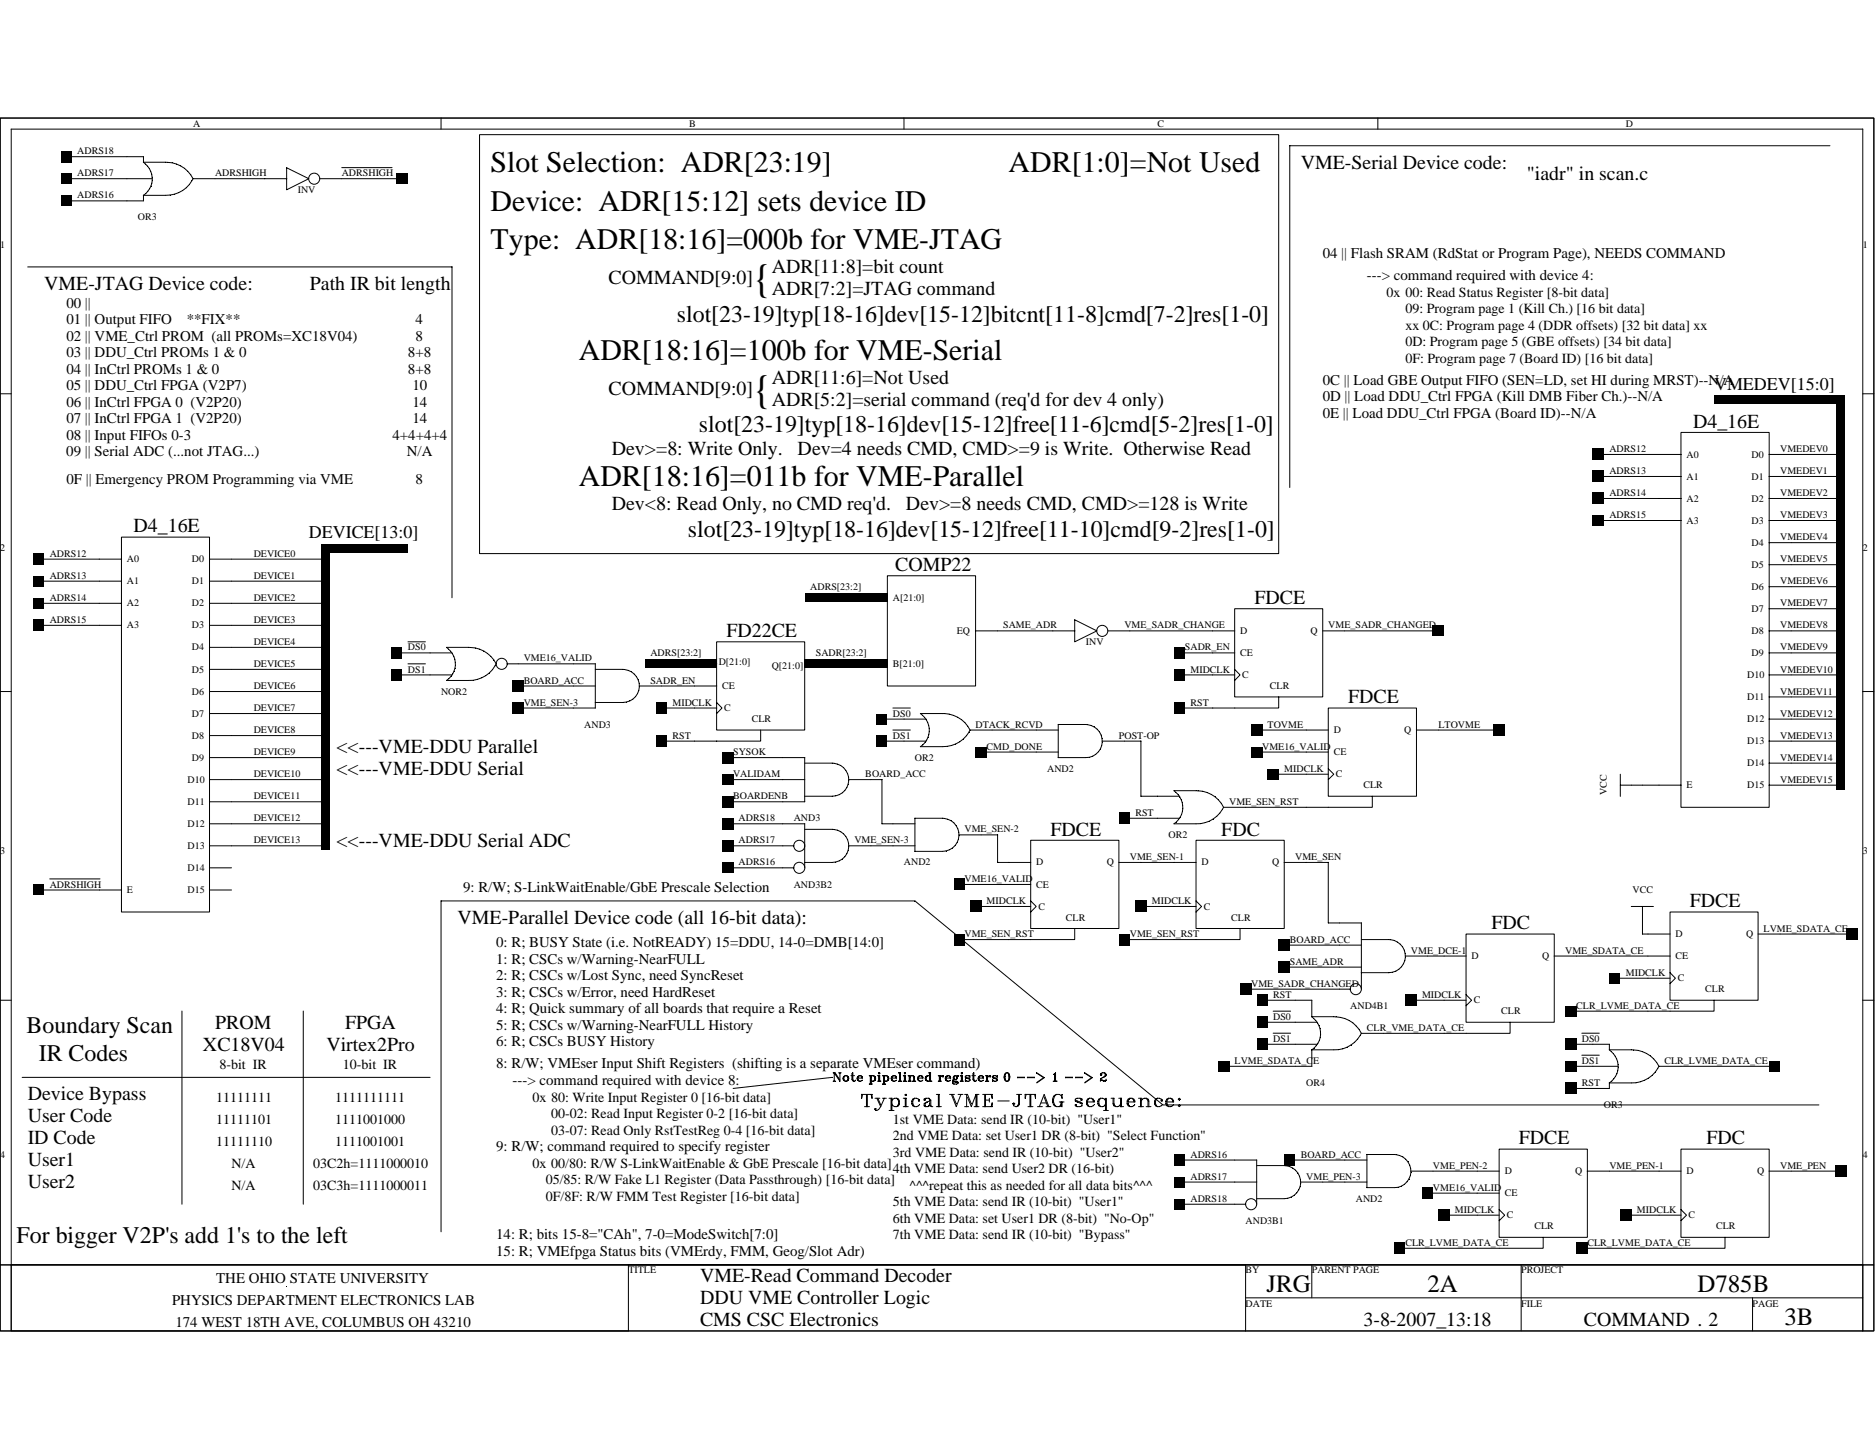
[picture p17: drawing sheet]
<svg xmlns="http://www.w3.org/2000/svg" width="279mm" height="216mm" viewBox="0 0 279 216" stroke-linecap="round" stroke-linejoin="round" font-family="sans-serif">
<defs><g id="words">
<g font-size="5.9">
<text x="112.2" y="43.4">{</text>
<text x="112.2" y="59.8">{</text>
</g>
<g font-size="4.5">
<text x="73.1" y="25.6">Slot Selection: ADR[23:19]</text>
<text x="150.3" y="25.6">ADR[1:0]=Not Used</text>
<text x="73.1" y="31.4">Device: ADR[15:12] sets device ID</text>
<text x="73.1" y="37.1">Type: ADR[18:16]=000b for VME-JTAG</text>
<text x="86.3" y="53.6">ADR[18:16]=100b for VME-Serial</text>
<text x="86.3" y="72.5">ADR[18:16]=011b for VME-Parallel</text>
</g>
<g font-size="3.7">
<text x="188.7" y="192.6">JRG</text>
<text x="212.7" y="192.6">2A</text>
<text x="252.9" y="192.6">D785B</text>
<text x="265.9" y="197.5">3B</text>
</g>
<g font-size="3.6">
<text x="100.9" y="48">slot[23-19]typ[18-16]dev[15-12]bitcnt[11-8]cmd[7-2]res[1-0]</text>
<text x="104.1" y="64.4">slot[23-19]typ[18-16]dev[15-12]free[11-6]cmd[5-2]res[1-0]</text>
<text x="102.5" y="80.1">slot[23-19]typ[18-16]dev[15-12]free[11-10]cmd[9-2]res[1-0]</text>
<text x="4" y="154">Boundary Scan</text>
<text x="5.8" y="158.1">IR Codes</text>
<text x="2.5" y="185.2">For bigger V2P's add 1's to the left</text>
</g>
<g font-size="3">
<text x="193.8" y="25.1">VME-Serial Device code:</text>
<text x="227.5" y="26.8">&quot;iadr&quot; in scan.c</text>
<text x="115" y="40.7">ADR[11:8]=bit count</text>
<text x="6.6" y="43.2">VME-JTAG Device code:</text>
<text x="46.2" y="43.2">Path IR bit length</text>
<text x="90.7" y="42.4">COMMAND[9:0]</text>
<text x="115" y="44">ADR[7:2]=JTAG command</text>
<text x="90.7" y="58.8">COMMAND[9:0]</text>
<text x="115" y="57.1">ADR[11:6]=Not Used</text>
<text x="115" y="60.4">ADR[5:2]=serial command (req'd for dev 4 only)</text>
<text x="252.3" y="63.7">D4_16E</text>
<text x="91.2" y="67.8">Dev&gt;=8: Write Only.</text>
<text x="118.9" y="67.8">Dev=4 needs CMD, CMD&gt;=9 is Write. Otherwise Read</text>
<text x="91.2" y="76.1">Dev&lt;8: Read Only, no CMD req'd.</text>
<text x="135" y="76.1">Dev&gt;=8 needs CMD, CMD&gt;=128 is Write</text>
<text x="19.9" y="79.3">D4_16E</text>
<text x="133.4" y="85.1">COMP22</text>
<text x="108.2" y="94.9">FD22CE</text>
<text x="186.9" y="90">FDCE</text>
<text x="200.9" y="104.8">FDCE</text>
<text x="50.1" y="112.2">&lt;&lt;---VME-DDU Parallel</text>
<text x="50.1" y="115.5">&lt;&lt;---VME-DDU Serial</text>
<text x="156.5" y="124.5">FDCE</text>
<text x="182" y="124.5">FDC</text>
<text x="50.1" y="126.2">&lt;&lt;---VME-DDU Serial ADC</text>
<text x="68.2" y="137.6">VME-Parallel Device code (all 16-bit data):</text>
<text x="251.8" y="135.2">FDCE</text>
<text x="222.2" y="138.5">FDC</text>
<text x="32" y="153.3">PROM</text>
<text x="51.4" y="153.3">FPGA</text>
<text x="30.2" y="156.5">XC18V04</text>
<text x="48.6" y="156.5">Virtex2Pro</text>
<text x="4.1" y="163.9">Device Bypass</text>
<text x="4.1" y="167.2">User Code</text>
<text x="4.1" y="170.5">ID Code</text>
<text x="4.1" y="173.8">User1</text>
<text x="226.3" y="170.5">FDCE</text>
<text x="254.3" y="170.5">FDC</text>
<text x="4.1" y="177.1">User2</text>
<text x="104.3" y="191.1">VME-Read Command Decoder</text>
<text x="104.3" y="194.3">DDU VME Controller Logic</text>
<text x="104.3" y="197.6">CMS CSC Electronics</text>
<text x="203.2" y="197.6">3-8-2007_13:18</text>
<text x="236" y="197.6">COMMAND . 2</text>
</g>
<g font-size="2.7">
<text x="255.4" y="58">VMEDEV[15:0]</text>
<text x="46" y="80.2">DEVICE[13:0]</text>
</g>
<g font-size="2.2">
<text x="197.1" y="38.4">04 || Flash SRAM (RdStat or Program Page), NEEDS COMMAND</text>
<text x="203.7" y="41.7">---&gt; command required with device 4:</text>
<text x="9.9" y="45.8">00 ||</text>
<text x="9.9" y="50.8">02 || VME_Ctrl PROM (all PROMs=XC18V04)</text>
<text x="9.9" y="53.2">03 || DDU_Ctrl PROMs 1 &amp; 0</text>
<text x="9.9" y="48.3">01 || Output FIFO</text>
<text x="27.8" y="48.3">**FIX**</text>
<text x="60.8" y="53.2">8+8</text>
<text x="61.9" y="50.8">8</text>
<text x="61.9" y="48.3">4</text>
<text x="9.9" y="58.1">05 || DDU_Ctrl FPGA (V2P7)</text>
<text x="9.9" y="55.7">04 || InCtrl PROMs 1 &amp; 0</text>
<text x="60.8" y="55.7">8+8</text>
<text x="61.4" y="58.1">10</text>
<text x="197.1" y="57.3">0C || Load GBE Output FIFO (SEN=LD, set HI during MRST)--N/A</text>
<text x="197.1" y="59.8">0D || Load DDU_Ctrl FPGA (Kill DMB Fiber Ch.)--N/A</text>
<text x="9.9" y="65.5">08 || Input FIFOs 0-3</text>
<text x="9.9" y="60.6">06 || InCtrl FPGA 0 (V2P20)</text>
<text x="9.9" y="63.1">07 || InCtrl FPGA 1 (V2P20)</text>
<text x="58.5" y="65.5">4+4+4+4</text>
<text x="61.4" y="60.6">14</text>
<text x="61.4" y="63.1">14</text>
<text x="197.1" y="62.3">0E || Load DDU_Ctrl FPGA (Board ID)--N/A</text>
<text x="9.9" y="68">09 || Serial ADC (...not JTAG...)</text>
<text x="60.6" y="68">N/A</text>
<text x="9.9" y="72.1">0F || Emergency PROM Programming via VME</text>
<text x="61.9" y="72.1">8</text>
<text x="69" y="132.9">9: R/W; S-LinkWaitEnable/GbE Prescale Selection</text>
<text x="73.9" y="141.1">0: R; BUSY State (i.e. NotREADY) 15=DDU, 14-0=DMB[14:0]</text>
<text x="73.9" y="143.6">1: R; CSCs w/Warning-NearFULL</text>
<text x="73.9" y="148.5">3: R; CSCs w/Error, need HardReset</text>
<text x="73.9" y="146">2: R; CSCs w/Lost Sync, need SyncReset</text>
<text x="73.9" y="151">4: R; Quick summary of all boards that require a Reset</text>
<text x="73.9" y="153.4">5: R; CSCs w/Warning-NearFULL History</text>
<text x="73.9" y="155.9">6: R; CSCs BUSY History</text>
<text x="73.9" y="159.2">8: R/W; VMEser Input Shift Registers (shifting is a separate VMEser command)</text>
<text x="76.4" y="161.6">---&gt; command required with device 8:</text>
<text x="73.9" y="171.5">9: R/W; command required to specify register</text>
<text x="73.9" y="184.6">14: R; bits 15-8=&quot;CAh&quot;, 7-0=ModeSwitch[7:0]</text>
<text x="32.2" y="191.2">THE OHIO STATE UNIVERSITY</text>
<text x="73.9" y="187.1">15: R; VMEfpga Status bits (VMErdy, FMM, Geog/Slot Adr)</text>
<text x="25.6" y="194.5">PHYSICS DEPARTMENT ELECTRONICS LAB</text>
<text x="26.1" y="197.8">174 WEST 18TH AVE, COLUMBUS OH 43210</text>
</g>
<g font-size="2.1">
<text x="206.6" y="44.2">0x 00: Read Status Register [8-bit data]</text>
<text x="209.4" y="46.7">09: Program page 1 (Kill Ch.) [16 bit data]</text>
<text x="209.4" y="51.6">0D: Program page 5 (GBE offsets) [34 bit data]</text>
<text x="209.4" y="49.1">xx 0C: Program page 4 (DDR offsets) [32 bit data] xx</text>
<text x="209.4" y="54.1">0F: Program page 7 (Board ID) [16 bit data]</text>
<text x="32.7" y="159.2">8-bit IR</text>
<text x="51.1" y="159.2">10-bit IR</text>
<text x="32.2" y="164.1">11111111</text>
<text x="32.2" y="167.4">11111101</text>
<text x="50" y="164.1">1111111111</text>
<text x="50" y="167.4">1111001000</text>
<text x="79.4" y="164.1">0x 80: Write Input Register 0 [16-bit data]</text>
<text x="82.1" y="166.6">00-02: Read Input Register 0-2 [16-bit data]</text>
<text x="133.1" y="167.4">1st VME Data: send IR (10-bit) &quot;User1&quot;</text>
<text x="32.2" y="170.7">11111110</text>
<text x="50" y="170.7">1111001001</text>
<text x="82.1" y="169.1">03-07: Read Only RstTestReg 0-4 [16-bit data]</text>
<text x="133.1" y="172.4">3rd VME Data: send IR (10-bit) &quot;User2&quot;</text>
<text x="133.1" y="169.9">2nd VME Data: set User1 DR (8-bit) &quot;Select Function&quot;</text>
<text x="34.5" y="177.3">N/A</text>
<text x="34.5" y="174">N/A</text>
<text x="46.7" y="174">03C2h=1111000010</text>
<text x="46.7" y="177.3">03C3h=1111000011</text>
<text x="79.4" y="174">0x 00/80: R/W S-LinkWaitEnable &amp; GbE Prescale [16-bit data]</text>
<text x="81.3" y="176.5">05/85: R/W Fake L1 Register (Data Passthrough) [16-bit data]</text>
<text x="81.3" y="178.9">0F/8F: R/W FMM Test Register [16-bit data]</text>
<text x="133.1" y="174.8">4th VME Data: send User2 DR (16-bit)</text>
<text x="133.1" y="179.7">5th VME Data: send IR (10-bit) &quot;User1&quot;</text>
<text x="135.5" y="177.3">^^^repeat this as needed for all data bits^^^</text>
<text x="133.1" y="182.2">6th VME Data: set User1 DR (8-bit) &quot;No-Op&quot;</text>
<text x="133.1" y="184.7">7th VME Data: send IR (10-bit) &quot;Bypass&quot;</text>
</g>
<g font-size="1.5">
<text x="11.5" y="23">ADRS18</text>
<text x="28.8" y="18.9">A</text>
<text x="102.7" y="18.9">B</text>
<text x="172.5" y="18.9">C</text>
<text x="242.3" y="18.9">D</text>
<text x="11.5" y="29.6">ADRS16</text>
<text x="11.5" y="26.3">ADRS17</text>
<text x="32" y="26.3">ADRSHIGH</text>
<text x="44.4" y="28.7">INV</text>
<text x="50.9" y="26.3">ADRSHIGH</text>
<text x="20.6" y="32.9">OR3</text>
<text x="0" y="37">1</text>
<text x="277.6" y="37">1</text>
<text x="239.8" y="67.4">ADRS12</text>
<text x="239.8" y="70.6">ADRS13</text>
<text x="251.3" y="68.2">A0</text>
<text x="251.3" y="71.5">A1</text>
<text x="261" y="71.5">D1</text>
<text x="261" y="68.2">D0</text>
<text x="265.3" y="70.6">VMEDEV1</text>
<text x="265.3" y="67.4">VMEDEV0</text>
<text x="239.8" y="77.2">ADRS15</text>
<text x="239.8" y="73.9">ADRS14</text>
<text x="251.3" y="74.7">A2</text>
<text x="261" y="74.7">D2</text>
<text x="265.3" y="77.2">VMEDEV3</text>
<text x="265.3" y="73.9">VMEDEV2</text>
<text x="0" y="82.1">2</text>
<text x="7.4" y="83">ADRS12</text>
<text x="18.9" y="83.8">A0</text>
<text x="28.6" y="83.8">D0</text>
<text x="37.8" y="83">DEVICE0</text>
<text x="251.3" y="78">A3</text>
<text x="261" y="81.3">D4</text>
<text x="261" y="78">D3</text>
<text x="265.3" y="83.8">VMEDEV5</text>
<text x="265.3" y="80.5">VMEDEV4</text>
<text x="277.6" y="82.1">2</text>
<text x="7.4" y="86.2">ADRS13</text>
<text x="7.4" y="89.5">ADRS14</text>
<text x="18.9" y="87.1">A1</text>
<text x="28.6" y="87.1">D1</text>
<text x="37.8" y="86.2">DEVICE1</text>
<text x="37.8" y="89.5">DEVICE2</text>
<text x="120.7" y="87.9">ADRS[23:2]</text>
<text x="133.1" y="89.5">A[21:0]</text>
<text x="261" y="87.9">D6</text>
<text x="261" y="84.6">D5</text>
<text x="265.3" y="87.1">VMEDEV6</text>
<text x="7.4" y="92.8">ADRS15</text>
<text x="18.9" y="90.3">A2</text>
<text x="18.9" y="93.6">A3</text>
<text x="28.6" y="93.6">D3</text>
<text x="28.6" y="90.3">D2</text>
<text x="37.8" y="92.8">DEVICE3</text>
<text x="142.6" y="94.4">EQ</text>
<text x="149.5" y="93.6">SAME_ADR</text>
<text x="167.6" y="93.6">VME_SADR_CHANGE</text>
<text x="184.8" y="94.4">D</text>
<text x="195.3" y="94.4">Q</text>
<text x="197.9" y="93.6">VME_SADR_CHANGED</text>
<text x="261" y="94.4">D8</text>
<text x="261" y="91.2">D7</text>
<text x="265.3" y="93.6">VMEDEV8</text>
<text x="265.3" y="90.3">VMEDEV7</text>
<text x="28.6" y="100.2">D5</text>
<text x="28.6" y="96.9">D4</text>
<text x="37.8" y="96.1">DEVICE4</text>
<text x="37.8" y="99.4">DEVICE5</text>
<text x="60.8" y="96.9">DS0</text>
<text x="60.8" y="100.2">DS1</text>
<text x="78" y="98.6">VME16_VALID</text>
<text x="78" y="101.9">BOARD_ACC</text>
<text x="96.9" y="101.9">SADR_EN</text>
<text x="96.9" y="97.7">ADRS[23:2]</text>
<text x="107.1" y="99.1">D[21:0]</text>
<text x="115" y="99.7">Q[21:0]</text>
<text x="121.6" y="97.7">SADR[23:2]</text>
<text x="133.1" y="99.4">B[21:0]</text>
<text x="161.8" y="96.1">INV</text>
<text x="176.6" y="96.9">SADR_EN</text>
<text x="177.4" y="100.2">MIDCLK</text>
<text x="184.8" y="97.7">CE</text>
<text x="185.1" y="101">C</text>
<text x="260.3" y="101">D10</text>
<text x="261" y="97.7">D9</text>
<text x="265.3" y="100.2">VMEDEV10</text>
<text x="265.3" y="96.9">VMEDEV9</text>
<text x="28.6" y="106.8">D7</text>
<text x="28.6" y="103.5">D6</text>
<text x="37.8" y="106">DEVICE7</text>
<text x="37.8" y="102.7">DEVICE6</text>
<text x="65.7" y="103.5">NOR2</text>
<text x="78" y="105.1">VME_SEN-3</text>
<text x="100.2" y="105.1">MIDCLK</text>
<text x="107.6" y="102.7">CE</text>
<text x="107.9" y="106">C</text>
<text x="112" y="107.6">CLR</text>
<text x="133.1" y="106.8">DS0</text>
<text x="177.4" y="105.1">RST</text>
<text x="189.2" y="102.7">CLR</text>
<text x="260.3" y="107.6">D12</text>
<text x="260.3" y="104.3">D11</text>
<text x="265.3" y="103.5">VMEDEV11</text>
<text x="265.3" y="106.8">VMEDEV12</text>
<text x="28.6" y="113.3">D9</text>
<text x="28.6" y="110.1">D8</text>
<text x="37.8" y="112.5">DEVICE9</text>
<text x="37.8" y="109.2">DEVICE8</text>
<text x="87.1" y="108.4">AND3</text>
<text x="100.2" y="110.1">RST</text>
<text x="109.2" y="112.5">SYSOK</text>
<text x="133.1" y="110.1">DS1</text>
<text x="136.3" y="113.3">OR2</text>
<text x="145.4" y="108.4">DTACK_RCVD</text>
<text x="147" y="111.7">CMD_DONE</text>
<text x="166.7" y="110.1">POST-OP</text>
<text x="188.1" y="111.7">VME16_VALID</text>
<text x="188.9" y="108.4">TOVME</text>
<text x="198.8" y="112.5">CE</text>
<text x="198.8" y="109.2">D</text>
<text x="209.3" y="109.2">Q</text>
<text x="214.4" y="108.4">LTOVME</text>
<text x="260.3" y="110.9">D13</text>
<text x="265.3" y="110.1">VMEDEV13</text>
<text x="265.3" y="113.3">VMEDEV14</text>
<text x="27.9" y="119.9">D11</text>
<text x="27.9" y="116.6">D10</text>
<text x="37.8" y="115.8">DEVICE10</text>
<text x="37.8" y="119.1">DEVICE11</text>
<text x="109.2" y="115.8">VALIDAM</text>
<text x="109.2" y="119.1">BOARDENB</text>
<text x="128.9" y="115.8">BOARD_ACC</text>
<text x="156" y="115">AND2</text>
<text x="183.2" y="119.9">VME_SEN_RST</text>
<text x="191.4" y="115">MIDCLK</text>
<text x="199.1" y="115.8">C</text>
<text x="203.2" y="117.5">CLR</text>
<text x="239.5" y="118.5" transform="rotate(-90 239.5 118.5)">VCC</text>
<text x="251.3" y="117.5">E</text>
<text x="260.3" y="117.5">D15</text>
<text x="260.3" y="114.2">D14</text>
<text x="265.3" y="116.6">VMEDEV15</text>
<text x="27.9" y="123.2">D12</text>
<text x="37.8" y="122.4">DEVICE12</text>
<text x="37.8" y="125.7">DEVICE13</text>
<text x="110.1" y="122.4">ADRS18</text>
<text x="110.1" y="125.7">ADRS17</text>
<text x="118.3" y="122.4">AND3</text>
<text x="127.3" y="125.7">VME_SEN-3</text>
<text x="143.7" y="124">VME_SEN-2</text>
<text x="169.2" y="121.6">RST</text>
<text x="174.1" y="124.8">OR2</text>
<text x="0" y="127.3">3</text>
<text x="27.9" y="129.8">D14</text>
<text x="27.9" y="126.5">D13</text>
<text x="110.1" y="128.9">ADRS16</text>
<text x="134.7" y="128.9">AND2</text>
<text x="143.7" y="131.4">VME16_VALID</text>
<text x="154.4" y="128.9">D</text>
<text x="164.9" y="128.9">Q</text>
<text x="168.4" y="128.1">VME_SEN-1</text>
<text x="179" y="128.9">D</text>
<text x="189.5" y="128.9">Q</text>
<text x="193" y="128.1">VME_SEN</text>
<text x="277.6" y="127.3">3</text>
<text x="7.4" y="132.2">ADRSHIGH</text>
<text x="18.9" y="133.1">E</text>
<text x="27.9" y="133.1">D15</text>
<text x="118.3" y="132.2">AND3B2</text>
<text x="147" y="134.7">MIDCLK</text>
<text x="154.4" y="132.2">CE</text>
<text x="154.7" y="135.5">C</text>
<text x="158.8" y="137.2">CLR</text>
<text x="171.7" y="134.7">MIDCLK</text>
<text x="179.4" y="135.5">C</text>
<text x="183.5" y="137.2">CLR</text>
<text x="243.3" y="133.1">VCC</text>
<text x="143.7" y="139.6">VME_SEN_RST</text>
<text x="168.4" y="139.6">VME_SEN_RST</text>
<text x="192.2" y="143.7">SAME_ADR</text>
<text x="192.2" y="140.5">BOARD_ACC</text>
<text x="210.2" y="142.1">VME_DCE-1</text>
<text x="219.3" y="142.9">D</text>
<text x="229.8" y="142.9">Q</text>
<text x="233.2" y="142.1">VME_SDATA_CE</text>
<text x="249.7" y="142.9">CE</text>
<text x="249.7" y="139.6">D</text>
<text x="260.2" y="139.6">Q</text>
<text x="262.8" y="138.8">LVME_SDATA_CE</text>
<text x="186.4" y="147">VME_SADR_CHANGED</text>
<text x="189.7" y="148.7">RST</text>
<text x="211.9" y="148.7">MIDCLK</text>
<text x="219.6" y="149.5">C</text>
<text x="242.3" y="145.4">MIDCLK</text>
<text x="250" y="146.2">C</text>
<text x="254.1" y="147.8">CLR</text>
<text x="189.7" y="155.2">DS1</text>
<text x="189.7" y="152">DS0</text>
<text x="201.2" y="150.3">AND4B1</text>
<text x="203.7" y="153.6">CLR_VME_DATA_CE</text>
<text x="223.7" y="151.1">CLR</text>
<text x="234.9" y="150.3">CLR_LVME_DATA_CE</text>
<text x="235.7" y="155.2">DS0</text>
<text x="184" y="158.5">LVME_SDATA_CE</text>
<text x="194.6" y="161.8">OR4</text>
<text x="235.7" y="158.5">DS1</text>
<text x="235.7" y="161.8">RST</text>
<text x="248" y="158.5">CLR_LVME_DATA_CE</text>
<text x="239" y="165.1">OR3</text>
<text x="0" y="172.5">4</text>
<text x="177.4" y="172.5">ADRS16</text>
<text x="193.8" y="172.5">BOARD_ACC</text>
<text x="277.6" y="172.5">4</text>
<text x="177.4" y="175.8">ADRS17</text>
<text x="177.4" y="179.1">ADRS18</text>
<text x="194.6" y="175.8">VME_PEN-3</text>
<text x="202" y="179.1">AND2</text>
<text x="213.5" y="174.1">VME_PEN-2</text>
<text x="213.5" y="177.4">VME16_VALID</text>
<text x="224.2" y="178.2">CE</text>
<text x="224.2" y="175">D</text>
<text x="234.7" y="175">Q</text>
<text x="239.8" y="174.1">VME_PEN-1</text>
<text x="251.3" y="175">D</text>
<text x="261.8" y="175">Q</text>
<text x="265.3" y="174.1">VME_PEN</text>
<text x="185.6" y="182.4">AND3B1</text>
<text x="209.4" y="185.6">CLR_LVME_DATA_CE</text>
<text x="216.8" y="180.7">MIDCLK</text>
<text x="224.5" y="181.5">C</text>
<text x="228.6" y="183.2">CLR</text>
<text x="236.5" y="185.6">CLR_LVME_DATA_CE</text>
<text x="243.9" y="180.7">MIDCLK</text>
<text x="251.6" y="181.5">C</text>
<text x="255.7" y="183.2">CLR</text>
<text x="93.6" y="189.7">TITLE</text>
<text x="185.6" y="189.7">BY</text>
<text x="195.5" y="189.7">PARENT PAGE</text>
<text x="226.7" y="189.7">PROJECT</text>
<text x="185.6" y="194.7">DATE</text>
<text x="226.7" y="194.7">FILE</text>
<text x="261.2" y="194.7">PAGE</text>
</g>
</g></defs>
<g fill="none" stroke="#000" stroke-width=".15">
<path d="M0 17.6h279.2v180.7h-279.2zM0 17.6h279.2v170.9h-279.2zM1.7 19.2h275.9v179.1h-275.9M1.7 19.2v169.3M65.7 17.6v1.6M134.7 17.6v1.6M205.3 17.6v1.6M4.1 39.8h63.3M9.9 26.6h12.8M9.9 23.3h11.5v.9a2.97 2.97 0 0 1 0 4.9v.8h-11.5M21.4 24.2h3.3a4.5 4.5 0 0 1 4.1 2.4M28.7 26.6h14"/>
<path d="M28.8 26.6a4.4 4.4 0 0 1-4.1 2.5h-3.3M42.7 25l3.3 1.6-3.3 1.7zM47.6 26.6h12.4M50.9 25h7.5M67.4 39.8v49.3M71.5 20.1h119v62.4h-119zM192.2 21.7v50.9M192.2 21.7h80.5M0 58.7h1.7M277.6 58.7h1.6M238.2 74.3h12.3M238.2 71h12.3"/>
<path d="M238.2 67.7h12.3M238.2 77.6h12.3M250.5 64.4h13.1v55.9h-13.1zM263.6 74.3h10.7M263.6 71h10.7M263.6 67.7h10.7M263.6 77.6h10.7M5.8 93.2h12.3M5.8 89.9h12.3M5.8 83.3h12.3M5.8 86.6h12.3M18.1 80h13.1v55.9h-13.1z"/>
<path d="M31.2 99.7h17.3M31.2 96.5h17.3M31.2 93.2h17.3M31.2 89.9h17.3M31.2 83.3h17.3M31.2 86.6h17.3M59.1 97.3h8.3M60.8 98.9h2.6M60.8 95.6h2.6M66.5 96.5h3.3a4.5 4.5 0 0 1 4.1 2.4 4.4 4.4 0 0 1-4.1 2.5h-3.3a2.94 2.94 0 0 0 0-4.9zM75.5 98.9h13.2M88.7 99.7h4.1"/>
<path d="M88.7 98.9v6.6M92.8 99.7a2.47 2.47 0 0 1 2.5 2.5 2.47 2.47 0 0 1-2.5 2.5h-4.1M103.5 98.9h3.3M106.8 95.6h13.1v13.2h-13.1zM119.9 98.9h3.3M128.9 98.9h3.3M128.9 89.1h3.3M132.2 85.8h13.2v16.4h-13.2zM145.4 94h14.8M160.1 92.4l3.3 1.6-3.3 1.6zM165.1 94h18.9M175.8 97.3h8.2"/>
<path d="M184 90.7h13.1v13.1h-13.1zM184 99.7l.8 .9-.8 .8M197.1 94h17.3M263.6 97.3h10.7M263.6 94h10.7M263.6 80.9h10.7M263.6 84.1h10.7M263.6 87.4h10.7M263.6 90.7h10.7M0 103h1.7M31.2 103h17.3M31.2 106.3h17.3"/>
<path d="M31.2 109.6h17.3M31.2 112.9h17.3M31.2 119.5h17.3M31.2 116.2h17.3M59.1 100.6h8.3M77.2 102.2h11.5M77.2 105.5h11.5M95.2 102.2h11.6M98.6 110.4h8.2M98.6 105.5h8.2M106.8 104.7l.8 .8-.8 .8M108.4 112.9h11.5v6.6h-11.5"/>
<path d="M108.4 116.2h11.5M113.3 108.8v1.6h-6.5M119.9 113.7h4.1M124 113.7a2.47 2.47 0 0 1 2.5 2.5 2.47 2.47 0 0 1-2.5 2.4h-4.1M126.5 116.2l4.9-.1v6.6h5M131.4 107.1h6.6M131.4 110.4h6.6M133.1 108.8h2.6M133.1 105.5h2.6M137.1 106.3h3.7a4.5 4.5 0 0 1 3.7 2.5M137.2 106.3a3.2 3.2 0 0 1 1.3 2.2M138.5 108.5a2.97 2.97 0 0 1-1.3 2.8"/>
<path d="M144.5 108.8h13.2M144.5 108.8a4.4 4.4 0 0 1-4.1 2.5h-3.3M146.2 112.1h11.5M157.7 107.9h4.1M157.7 107.9v5M161.8 107.9a2.47 2.47 0 0 1 2.4 2.5 2.47 2.47 0 0 1-2.4 2.5h-4.1M164.2 110.4h5.8v8.2h5.8M174.9 117.8h3.3a4.4 4.4 0 0 1 4.1 2.5M174.9 117.8a2.99 2.99 0 0 1 0 4.9M175.8 100.6h8.2M187.3 108.8h10.7M187.3 112.1h10.7"/>
<path d="M189.7 115.4h8.3M190.5 103.8v1.7h-14.7M197.9 105.5h13.2v13.1h-13.2zM197.9 114.5l.9 .9-.9 .8M204.5 118.6v1.7h-6.6M211.1 108.8h12.3M241.4 117h9.1M241.4 115.4v3.3M263.6 107.1h10.7M263.6 110.4h10.7M263.6 100.6h10.7M263.6 117h10.7"/>
<path d="M263.6 113.7h10.7M263.6 103.8h10.7M277.6 103h1.6M5.8 132.6h12.3M7.4 131h7.5M31.2 126h17.3M31.2 122.7h17.3M31.2 129.3h3.3M31.2 132.6h3.3M108.4 126h9.9M108.4 122.7h11.5M108.4 129.3h9.9"/>
<path d="M119.9 122.7v6.6M119.9 123.6h4.1M124 123.6a2.47 2.47 0 0 1 2.5 2.4 2.47 2.47 0 0 1-2.5 2.5h-4.1M126.5 126h9.9M136.3 121.9h4.2a2.47 2.47 0 0 1 2.4 2.5 2.47 2.47 0 0 1-2.5 2.5h-4.1M136.3 121.9v5M142.9 124.4h5.8M142.9 131.8h10.7M145.4 135.1h8.2M148.7 124.4v4.1h4.9M153.6 125.2h13.1v13.1h-13.1zM153.6 134.2l.8 .9-.8 .8"/>
<path d="M160.1 138.3v1.7h-17.2M166.7 128.5h11.5M167.6 140h10.6M167.6 121.9h8.2M170 135.1h8.2M178.2 125.2h13.2v13.1h-13.2zM178.2 134.2l.8 .9-.8 .8M182.3 120.3h15.7M182.3 120.3a4.4 4.4 0 0 1-4.1 2.4h-3.3M184.8 138.3v1.7h-6.6M191.3 128.5h6.7M197.9 128.5v9h5"/>
<path d="M202.9 140h4.1a2.47 2.47 0 0 1 2.4 2.5 2.47 2.47 0 0 1-2.4 2.4h-4.2M202.9 137.5v9.9M218.5 139.2h13.1v13.1h-13.1zM243.1 135.1h3.3M244.8 135.1v4.1h4.1M248.9 135.9h13.1v13.1h-13.1zM262 139.2h14M0 149h1.7M27.1 150.6v28.8M45.2 150.6v28.8M124.1 159.9h.4M124.2 159.9h.1"/>
<path d="M124.4 159.9l.7 1M124.4 159.9l.8 1M125 159.9h.3M125 159.9h.2M125.2 159.9v1.2M125.3 159.9h-.1M127 160v.9M131 159.9h.1M131 159.9v.1M131.1 159.9h-.2l.1 .1M131.1 159.8v.2h-.1M133.9 159.9h.3v1.2"/>
<path d="M133.9 159.9h.1M134 159.9v.1M134 159.9v1.2M134.1 159.9v1.2M134.7 159.9h.2M134.8 160h.1M134.8 159.9h.1M134.8 159.9v.1M134.9 159.8v.2M138.4 159.9h.3M138.4 159.9h.2M138.5 159.9l.1 .1"/>
<path d="M138.6 159.9v1.2M138.7 159.9v1.2M143.3 159.9h.1M143.3 159.9v.1M143.4 159.9h-.2l.1 .1M143.4 159.8v.2h-.1M145.1 160v.9M149.8 160l-.1 .3 .1 .7M150 159.9h.1M150 159.9a.59 .59 0 0 0-.4 .7M150 159.9a.92 .92 0 0 0 0 1.2M150.1 159.9a.71 .71 0 0 1 0 1.2"/>
<path d="M150.1 159.9l.2 .1v.3M150.3 160l.1 .3M154.5 159.9l1.1 .7-1.1 .8M154.5 159.9l1 .7-1 .7M157.2 160v1.1M161.6 159.9l1.2 .7-1.2 .8M161.6 159.9l1.1 .7-1.1 .7M164.5 159.9l.3 .2v.2l-.5 .3 .2-.2a.33 .33 0 0 0 0-.5zM164.5 159.9h-.4l-.1 .2v.1l.2-.1-.1-.1M164.7 160v.3M182.3 158.9h13.2M185.6 147.4h15.6"/>
<path d="M188.1 149h7.4M188.1 155.6h8.2M188.1 152.3h8.2M189.7 150.7h2.6M189.7 153.9h2.6M191.4 140.8h11.5M191.4 144.1h11.5M195.5 151.5h3.3a4.4 4.4 0 0 1 4.1 2.5 4.4 4.4 0 0 1-4.1 2.4h-3.3a2.95 2.95 0 0 0 0-4.9zM195.5 149v2.5M195.5 156.4v2.5M202.8 154h15.7M209.4 142.5h9.1"/>
<path d="M210.2 149h8.3M218.5 148.2l.8 .8-.8 .9M225 152.3v1.7h-6.5M231.6 142.5h17.3M234.1 158.9h7.1M234.1 155.6h5.7M234.1 150.7h14.8M235.7 153.9h2.6M235.7 157.2h2.6M239.8 156.4h3.3a4.5 4.5 0 0 1 4.1 2.5 4.4 4.4 0 0 1-4.1 2.5h-3.3M239.8 156.4a2.99 2.99 0 0 1 0 5M239.8 155.6v.8"/>
<path d="M240.6 145.8h8.3M247.2 158.9h17.3M248.9 144.9l.8 .9-.8 .8M255.4 149v1.7h-6.5M277.6 149h1.6M3.3 160.5h60.8M124 160.5l-14.8 1.7M124.1 161.1h.4M124.3 161.1v-1.2l.9 1.2M124.3 161l-.1 .1M124.3 161l.1 .1M125.7 160.8l.1 .1"/>
<path d="M125.8 160.8v-.4l.2-.1a.42 .42 0 0 0-.4 .4 .42 .42 0 0 0 .4 .4M125.8 160.4l-.1 .4M125.8 160.8l.2 .3M126 160.3h.1M126 161.1h.1M126.1 160.3l.2 .1v.1v.5l-.2 .1a.4 .4 0 0 0 .4-.5M126.1 160.3l.3 .1 .1 .2M126.3 160.4v.5M126.8 160.3h.5M127 160.8v-.8l.1-.1v1M127 160.8l.2 .3M127 160.9l.1 .1"/>
<path d="M127.1 160.9l.1 .2M127.5 160.9l-.3 .2M127.8 160.8v.1M127.8 160.6h.7M127.8 160.8l.1-.4 .2-.1a.42 .42 0 0 0-.4 .4 .42 .42 0 0 0 .4 .4M127.8 160.4v.4M127.8 160.8l.3 .3M128.1 160.3h.1M128.1 161.1h.1M128.2 160.3l.3 .2M128.2 160.3l.2 .1M128.4 160.4v.2"/>
<path d="M128.4 160.4v.1M128.4 160.5v.1M128.5 160.5v.1M128.5 160.9l-.3 .2M128.5 163.1l-.1 .5v-.6l1.6 .1M128.8 164.9h.8M129.1 163.1v1.8M129.2 163.1v1.8M129.5 160.3h.3v1.2M129.5 161.5h.5M129.6 160.3h.1M129.6 160.3l.1 .1"/>
<path d="M129.7 160.3v1.2M129.7 161.5h-.1M129.7 161.4l-.1 .1M129.8 160.3v1.2M129.8 163.1l.1 .6v-.6M129.8 160.9l.3 .2M129.8 161.4l.1 .1M129.8 161.5h.1M130.1 160.3a.42 .42 0 0 1 .4 .4 .42 .42 0 0 1-.4 .4M130.1 160.3l.2 .1v.4M130.1 160.3l-.3 .1M130.3 160.4l.1 .4"/>
<path d="M130.3 160.8l-.2 .3M130.4 163.6h.7M130.4 160.8l-.1 .1M130.5 165.2v.1h-.1M130.7 163.6l.5 1.3M130.8 161.1h.5M130.8 160.3h.3v.8M130.8 163.6l.4 1M130.8 160.3h.2M130.9 160.3l.1 .1M131 160.3v.8M131 161l-.2 .1"/>
<path d="M131 161l-.1 .1M131.1 161v.1M131.1 161l.1 .1M131.2 164.9l-.3 .4-.2 .2h-.2l-.1-.2v-.1h.1M131.5 160.3h.3M131.5 161.5h.5M131.5 163.6h.6M131.5 160.3h.2M131.6 160.3l.1 .1M131.7 160.3v1.2M131.7 161.5h-.2M131.7 161.4l-.1 .1"/>
<path d="M131.8 163.6l-.6 1.3M131.8 161.5h.1M131.8 160.3v1.2M131.8 160.9l.2 .2M131.8 161.4v.1M131.9 161.1h.2M132.1 160.3l-.3 .1M132.3 160.8l-.1-.4-.1-.1a.42 .42 0 0 1 .3 .4 .42 .42 0 0 1-.3 .4M132.3 160.4l.1 .4M132.3 160.8l-.2 .3M132.4 160.8l-.1 .1M132.5 163.6h.4v1.9"/>
<path d="M132.5 165.5h.7M132.8 163.6v1.9M132.9 160.8v.1M132.9 164.5l.2 .3 .2 .1M132.9 160.4v.4M132.9 160.8l.3 .3M133.1 160.3h.2M133.2 160.3l-.2 .1-.1 .4M133.2 160.3a.42 .42 0 0 0-.4 .4 .42 .42 0 0 0 .4 .4M133.3 160.3l.3 .2M133.3 160.3l.2 .1M133.3 164.9h.3"/>
<path d="M133.5 160.4v.1M133.5 160.4v.2M133.5 160.5v.1M133.6 160.9l-.4 .2M133.6 160.5v.1h-.7M133.6 163.6a.79 .79 0 0 1 0 1.3M133.6 163.6l.3 .2 .1 .2v.5l-.1 .3-.3 .1M133.6 163.6l-.5 .2-.2 .2M133.9 161.1h.5M134 161l-.1 .1M134 161v.1M134.2 161v.1"/>
<path d="M134.2 161l.1 .1M134.6 164.9h.7M134.6 163.6h.4M134.6 161.1h.5M134.6 160.3h.3M134.6 160.3h.2M134.7 160.3l.1 .1M134.8 160.3v.8M134.8 161l-.2 .1M134.8 161l-.1 .1M134.9 163.1h.1v.1M134.9 160.3v.8"/>
<path d="M134.9 163.1v.1M134.9 163.6v1.3M134.9 163.2h.1M134.9 161l.1 .1M135 163.6v1.3M135.3 161.1h.5M135.3 160.3h.3M135.4 160.3h.1M135.4 160.3l.1 .1M135.5 160.3v.8M135.5 161l-.1 .1M135.6 160.3v.8"/>
<path d="M135.6 161l.1 .1M136 161.1h.5M136 163.8l.3-.2a.79 .79 0 0 0 0 1.3l-.3-.1-.1-.3v-.5zM136 160.3l.3 .3v.5M136 160.3l.1 .2v.6M136.1 160.3h-.4l-.1 .2M136.1 160.4l.1 .7M136.1 161l-.1 .1M136.1 161v.1M136.3 163.6h.3l.4 .3h-.2M136.3 161v.1M136.3 161l.1 .1"/>
<path d="M136.3 164.9h.3M136.8 160.8l.1 .1M136.9 163.9v.2M136.9 160.6h.6M136.9 160.4l-.1 .4M136.9 160.8l.2 .3M137 163.9v.1h-.1M137 164.6l-.4 .3M137.1 160.3h.1M137.1 160.3l-.2 .1v.4M137.1 160.3a.42 .42 0 0 0-.4 .4 .42 .42 0 0 0 .4 .4M137.2 160.3l.3 .2"/>
<path d="M137.2 160.3l.2 .1M137.4 160.4l.1 .1M137.4 160.4v.2M137.5 160.5v.1M137.5 160.9l-.4 .2M137.7 163.9h.2M137.7 163.7v.2M137.9 160.8l.1 .1M138 163.6h.4M138 163.6l-.1 .3M138 163.6l-.3 .2M138 160.8l.1-.4 .1-.1a.42 .42 0 0 0-.3 .4 .42 .42 0 0 0 .3 .4"/>
<path d="M138 160.4l-.1 .4M138 160.8l.2 .3M138.1 164.2l-.4 .3v.3l.2 .1h.4M138.1 164.2l-.2 .3v.3l.1 .1M138.2 160.3l.4 .1M138.2 161.1h.2M138.4 163.6l.3 .3v.9l.1 .1-.2-.1v-.9zM138.6 164l-.5 .2M138.6 164.5l-.3 .4M138.6 161.1h.3M138.6 160.9l-.2 .2M138.7 161v.1"/>
<path d="M138.7 161l.1 .1M138.8 164.9h.2M139.5 164.9h.8M139.5 163.1h.5v1.8M139.8 161.1h.5M139.8 160.3h.3v.8M139.8 163.1v1.8M139.8 160.3h.2M139.9 160.3l.1 .1M140 160.3v.8M140 161l-.2 .1M140 161l-.1 .1"/>
<path d="M140.1 161l.1 .1M140.4 160.3h.2M140.4 160.3l-.3 .3M140.5 160.3v.1M140.5 160.3h-.1l.1 .2 .1-.1M140.6 160.3v.1M140.9 160.8l.1 .1M141 160.6h.7M141 160.8l.1-.4 .1-.1a.42 .42 0 0 0-.3 .4 .42 .42 0 0 0 .3 .4M141 160.4l-.1 .4M141 160.8l.2 .3M141.2 160.3h.2"/>
<path d="M141.2 161.1h.2M141.4 160.3l.2 .2M141.4 160.3l.1 .1M141.5 163.1h.7M141.5 160.4l.1 .1M141.5 160.4v.2M141.6 160.5v.1M141.6 160.9l-.2 .2M141.8 163.1l.7 1.8 .7-1.8M141.9 163.1l.6 1.4M141.9 161.3l.1 .2h.2M141.9 161.3l.3-.2-.2 .2"/>
<path d="M142 161l.6 .1M142 161.3l.2 .2M142 161l.1 .2h.5M142.1 160.7l.2 .2M142.1 160.7l-.1 .3M142.1 161.1l.5 .1M142.2 160.7l.1-.4-.3 .2 .1 .2M142.2 160.4v.3M142.2 160.7l.1 .2M142.3 160.3h.1M142.3 160.9h.1M142.4 160.3l.3 .2"/>
<path d="M142.4 160.3l.1 .1M142.5 161.2l.3 .2-.1 .1h-.5M142.5 160.4l-.1 .5M142.5 161.2h.2M142.5 161.1l.2 .1 .1 .2M142.6 160.5l-.1 .2M142.7 160.5l-.1 .2-.2 .2M142.7 160.3h.1h-.1M142.7 160.3l-.2 .1 .1 .1M142.8 163.1h.7M143.1 161.1h.5M143.1 160.3h.3v.8"/>
<path d="M143.1 160.3h.2M143.2 160.3l.1 .1M143.3 160.3v.8M143.3 161l-.2 .1M143.3 161l-.1 .1M143.4 161v.1M143.4 161l.1 .1M143.7 164.9h.6M143.7 163.1h.5l.5 1.4M143.8 160.4v.1M143.8 160.5l.1 .1a.56 .56 0 0 1 .6 .4M143.8 160.4l.7 .4"/>
<path d="M143.9 161l.2 .1 .4-.1M143.9 160.3h.4l.2 .1M143.9 160.3l-.1 .1M143.9 161l-.1-.1v.2M143.9 160.3l-.1 .2M143.9 160.6l.6 .1M143.9 161l-.1 .1M144 163.1v1.8M144.5 160.3v.2zM144.5 160.8v.2M144.5 161h.1M144.8 160.3h.6"/>
<path d="M145 160.8v-.8l.1-.1v1M145 160.8l.2 .3M145.1 160.9v.1M145.1 160.9l.1 .2M145.2 164.9h.7M145.4 163.1h.5M145.4 163.1v1.8M145.4 163.1l-.7 1.8-.5-1.4M145.5 160.9l-.3 .2M145.6 163.1v1.8M145.8 160.8l.1 .1M145.9 160.4l-.1 .4"/>
<path d="M145.9 160.8l.2 .3M146.1 160.3h.1M146.1 160.3a.42 .42 0 0 0-.3 .4 .42 .42 0 0 0 .3 .4M146.1 160.3l-.2 .1v.4M146.2 160.3l.3 .2M146.2 160.3l.2 .1M146.4 164.9h1.5l-.1-.6-.1 .6M146.4 163.1h1.5l-.1 .6-.1-.6M146.4 160.4l.1 .1M146.4 160.4v.2M146.5 160.5v.1M146.5 160.9l-.4 .2"/>
<path d="M146.5 160.5l.1 .1h-.7M146.7 163.1v1.8M146.9 163.9h.5M146.9 163.1v1.8M146.9 161.1h.4M146.9 160.3h.3M146.9 160.3h.1M147 160.3v.1M147 160.3v.8M147 161l-.1 .1M147 161v.1M147.1 160.3v.8"/>
<path d="M147.2 160.3v.8M147.2 161v.1M147.2 161l.1 .1M147.4 163.6v.6M147.4 160.3h.2M147.4 160.3l-.2 .3M147.5 160.3h.1M147.6 160.3v.1M147.6 160.3v.1h-.1v-.1M147.9 160.4v.1M147.9 160.5l.1 .1a.56 .56 0 0 1 .6 .4M147.9 160.4l.7 .4"/>
<path d="M148 161l.1 .1 .4-.1M148 160.3l-.1 .1M148 161l-.1-.1v.2M148 160.3l-.1 .2M148 160.6l.5 .1M148 161l-.1 .1M148.1 160.3l.4 .1M148.1 160.3h-.1M148.6 160.3v.2zM148.6 160.8v.2M148.6 160.8l-.1 .2M148.6 161h-.1"/>
<path d="M148.7 164h1.7M149.6 160.6l.1 .3 .3 .2M150 161.1h.1M150.3 160.3a.58 .58 0 0 1-.2 .8M150.4 160.3l-.1 .7M151.1 164.6l.1-.1-.1-.2-.2 .2 .2 .3 .3 .1M151.3 164.9h.2M151.5 163.1h.7M151.6 160.6h1.1M151.8 163.1v1.4l-.3 .4M151.9 163.1v1.4l-.1 .3-.3 .1M152.6 160.5v.1"/>
<path d="M152.7 160.5h-1.1v.1M152.9 163.1l-.1 .5v-.5h1.5M153.1 160.6h1M153.2 164.9h.7M153.5 163.1v1.8M153.6 163.1v1.8M154.1 160.5v.1M154.1 160.5h-1v.1M154.2 163.1l.1 .6v-.6M154.6 164.9h.7M154.9 164.9l.7-1.8 .7 1.8M155.2 164.3h.7"/>
<path d="M155.6 163.5l.5 1.4M155.9 164.9h.7M156.8 164.2a.87 .87 0 0 1 .6-1.1l-.3 .2-.1 .5v.4M156.8 164.2l.2 .4 .4 .3M156.9 161.1h.6M157 164.2l.1 .4 .3 .3M157 160.1l.3-.2v1.2M157.2 161l-.1 .1M157.3 161l.1 .1M157.4 163.1h.4l.3 .1M157.4 164.9h.5M157.8 164.2h.8"/>
<path d="M158.1 164.2v.7M158.1 164.5l-.3 .4 .3-.1M158.3 163.1v.6l-.2-.5zM158.3 164.2v.7M158.8 160.6h1M159.8 160.5v.1M159.8 160.5h-1v.1M160.2 164.6h.2M160.2 163.9l1 .4v.5l-.3 .1h-.4M160.2 164.6v.2l.3 .1-.1-.3M160.2 164l1 .5M160.3 160.6v-.1h1v.1"/>
<path d="M160.3 160.6h1M160.5 163.6h.4M160.5 163.6l-.3 .2v.3M160.9 163.6l.2 .2v.1M160.9 163.6l.3 .2M161.2 163.7v.2h-.1M162.3 163.6h.3M162.3 164.9h.3M162.3 163.6l-.2 .2-.2 .2v.5l.2 .3 .2 .1M162.3 163.6a.79 .79 0 0 0 0 1.3M162.6 163.6l.3 .2 .2 .4h-1M162.6 163.6l.3 .3"/>
<path d="M162.9 163.9v.3M163 164.6l-.4 .3M163.7 163.8l.3-.2a.79 .79 0 0 0 0 1.3l-.3-.1-.1-.3v-.5zM164 163.6l.6 .2 .1 .2M164 160h.1M164.1 160.1h-.1h.1M164.2 160.9l.3 .2h.2M164.2 160.9l.5 .1M164.2 160.9l-.2 .1M164.3 160.6a.44 .44 0 0 0-.3 .5M164.4 165.5h.8M164.7 164.5l-.1 .3-.6 .1"/>
<path d="M164.7 163.6v1.9M164.8 161h-.1M164.8 160.8v.1M164.8 160.9l-.1 .1M164.8 160.9l-.1 .2M164.9 163.6v1.9M165.6 163.6h.4v.9l.3 .4M165.9 163.6v.9l.1 .3 .3 .1M166.3 164.9h.3M166.7 163.6h.4v1.3M167 164.9h.4M167 163.6v1.3"/>
<path d="M167 164.5l-.2 .3-.2 .1M168.1 164.2h1M168.1 163.8l.3-.2a.79 .79 0 0 0 0 1.3l-.3-.1-.1-.3v-.5zM168.4 163.6h.3M168.7 163.6l.3 .3M168.7 163.6l.3 .2 .1 .4M169 163.9v.3M169.1 164.6l-.4 .3h-.3M169.7 164.9h.7M169.7 163.6h.4M169.9 163.6v1.3M170.1 163.6v1.3"/>
<path d="M170.8 164.9h.7M170.8 163.6l.3 .4v.9M170.8 163.6l.3 .2 .1 .2v.9M170.8 163.6l-.6 .2-.1 .2M172.2 163.8l.3-.2a.79 .79 0 0 0 0 1.3l-.3-.1-.2-.3v-.5zM172.4 163.6h.4l.4 .3h-.2M173 163.9v.2M173.2 164.6l-.4 .3h-.3M173.2 163.9v.1h-.2M173.9 164.2h1M173.9 163.8l.3-.2a.79 .79 0 0 0 0 1.3l-.3-.1-.2-.3v-.5zM174.1 163.6h.4"/>
<path d="M174.2 164.9h.3M174.5 163.6l.2 .3M174.5 163.6l.2 .2 .2 .4M174.7 163.9v.3M174.9 164.6l-.4 .3M175.6 163.8l.1-.2 .2 .2-.2 .1zM175.7 164.6l.2 .2-.2 .1-.1-.1zM175.8 179.4h9.8M175.8 176.1h11.5M175.8 172.8h11.5M187.3 172.8v6.6M187.3 173.7h4.1"/>
<path d="M191.4 173.7a2.47 2.47 0 0 1 2.4 2.4 2.47 2.47 0 0 1-2.4 2.5h-4.2M192.2 172.8h11.5M193.8 176.1h9.9M203.7 172h4.1a2.47 2.47 0 0 1 2.4 2.5 2.47 2.47 0 0 1-2.4 2.5h-4.1M203.7 172v5M210.2 174.5h13.2M212.7 177.8h10.7M223.4 171.2h13.1v13.2h-13.1zM234.1 162.2h5.7M236.5 174.5h14M239.8 161.3v.9M250.5 171.2h13.1v13.2h-13.1z"/>
<path d="M263.6 174.5h10.7M271 164.6h-97.7l-36.9-30.4h-70.7v49.3M0 188.5h1.7v9.8h-1.7zM1.7 188.5h91.9v9.8h-91.9zM1.7 188.5h275.9M185.6 193.4h92M185.6 188.4v9.9M195.5 188.4v5M215.2 181.1h8.2M223.4 180.2l.8 .9-.8 .8M226.7 188.5v9.8M230 184.4v1.6h-21.4"/>
<path d="M242.3 181.1h8.2M250.5 180.2l.8 .9-.8 .8M257 184.4v1.6h-21.3M261.2 193.4v4.9M277.6 188.5h1.6v9.8h-1.6z"/>
<circle cx="46.8" cy="26.6" r=".83"/>
<circle cx="74.8" cy="98.9" r=".83"/>
<circle cx="164.3" cy="94" r=".83"/>
<circle cx="119.1" cy="126" r=".83"/>
<circle cx="119.1" cy="129.3" r=".83"/>
<circle cx="202" cy="147.4" r=".83"/>
<circle cx="186.4" cy="179.4" r=".83"/>
</g>
<g fill="#000">
<path d="M9.1 25.8h1.6v1.7h-1.6zM9.1 29.1h1.6v1.6h-1.6zM9.1 22.5h1.6v1.7h-1.6zM59.1 25.8h1.7v1.7h-1.7zM255.4 58.8h18.9v1.4h-18.9zM273.6 59.5h1.4v8.2h-1.4zM273.6 58.8h1.4v1.4h-1.4zM237.3 73.4h1.7v1.7h-1.7zM237.3 70.2h1.7v1.6h-1.7zM237.3 66.9h1.7v1.6h-1.7zM237.3 76.8h1.7v1.6h-1.7zM273.6 77.6h1.4v26.2h-1.4z"/>
<path d="M273.6 67.7h1.4v6.6h-1.4zM273.6 74.3h1.4v3.3h-1.4zM5 89.1h1.6v1.6h-1.6zM5 85.8h1.6v1.6h-1.6zM5 82.5h1.6v1.6h-1.6zM5 92.4h1.6v1.6h-1.6zM47.8 86.6h1.3v19.7h-1.3zM47.8 81.7h1.3v1.6h-1.3zM47.8 83.3h1.3v3.3h-1.3zM47.8 81h1.3v1.3h-1.3zM48.5 81h12.3v1.3h-12.3zM58.3 99.7h1.7v1.7h-1.7z"/>
<path d="M58.3 96.5h1.7v1.6h-1.7zM96.1 98.3h7.4v1.3h-7.4zM103.5 98.3h3.3v1.3h-3.3zM119.9 88.4h9v1.3h-9zM119.9 98.3h3.3v1.3h-3.3zM123.2 98.3h5.7v1.3h-5.7zM128.9 98.3h3.3v1.3h-3.3zM128.9 88.4h3.3v1.3h-3.3zM174.9 99.7h1.7v1.7h-1.7zM174.9 96.5h1.7v1.6h-1.7zM213.5 93.2h1.7v1.6h-1.7zM47.8 112.9h1.3v3.3h-1.3z"/>
<path d="M47.8 119.5h1.3v3.2h-1.3zM47.8 106.3h1.3v3.3h-1.3zM47.8 116.2h1.3v3.3h-1.3zM47.8 109.6h1.3v3.3h-1.3zM76.4 101.4h1.6v1.6h-1.6zM76.4 104.7h1.6v1.6h-1.6zM97.7 104.7h1.7v1.6h-1.7zM97.7 109.6h1.7v1.7h-1.7zM107.6 118.6h1.6v1.7h-1.6zM107.6 115.4h1.6v1.6h-1.6zM107.6 112.1h1.6v1.6h-1.6zM130.6 106.3h1.6v1.6h-1.6z"/>
<path d="M130.6 109.6h1.6v1.7h-1.6zM145.4 111.3h1.6v1.6h-1.6zM174.9 104.7h1.7v1.6h-1.7zM186.4 111.3h1.7v1.6h-1.7zM186.4 107.9h1.7v1.7h-1.7zM188.9 114.5h1.6v1.7h-1.6zM222.6 107.9h1.6v1.7h-1.6zM273.6 110.4h1.4v3.3h-1.4zM273.6 103.8h1.4v6.6h-1.4zM273.6 113.7h1.4v3.3h-1.4zM273.6 116.3h1.4v1.3h-1.4zM5 131.8h1.6v1.6h-1.6z"/>
<path d="M47.8 122.7h1.3v3.3h-1.3zM47.8 125.4h1.3v1.3h-1.3zM107.6 128.5h1.6v1.6h-1.6zM107.6 125.2h1.6v1.7h-1.6zM107.6 121.9h1.6v1.7h-1.6zM142.1 139.2h1.6v1.6h-1.6zM142.1 131h1.6v1.6h-1.6zM144.5 134.2h1.7v1.7h-1.7zM166.7 139.2h1.7v1.6h-1.7zM166.7 121.1h1.7v1.6h-1.7zM169.2 134.2h1.6v1.7h-1.6zM190.5 140h1.7v1.6h-1.7z"/>
<path d="M275.1 138.3h1.7v1.7h-1.7zM181.5 158.1h1.7v1.6h-1.7zM184.8 146.6h1.6v1.6h-1.6zM187.3 148.2h1.6v1.7h-1.6zM187.3 151.5h1.6v1.6h-1.6zM187.3 154.8h1.6v1.6h-1.6zM190.5 143.3h1.7v1.6h-1.7zM209.4 148.2h1.7v1.7h-1.7zM233.2 158.1h1.7v1.6h-1.7zM233.2 154.8h1.7v1.6h-1.7zM233.2 149.9h1.7v1.6h-1.7zM239.8 144.9h1.6v1.7h-1.6z"/>
<path d="M263.6 158.1h1.7v1.6h-1.7zM174.9 178.6h1.7v1.6h-1.7zM174.9 175.3h1.7v1.7h-1.7zM174.9 172h1.7v1.7h-1.7zM191.4 172h1.6v1.7h-1.6zM211.9 177h1.6v1.6h-1.6zM233.2 161.4h1.7v1.6h-1.7zM273.5 173.7h1.6v1.6h-1.6zM207.8 185.2h1.6v1.6h-1.6zM214.4 180.2h1.6v1.7h-1.6zM234.9 185.2h1.6v1.6h-1.6zM241.4 180.2h1.7v1.7h-1.7z"/>
</g>
<use href="#words"/>
</svg>
